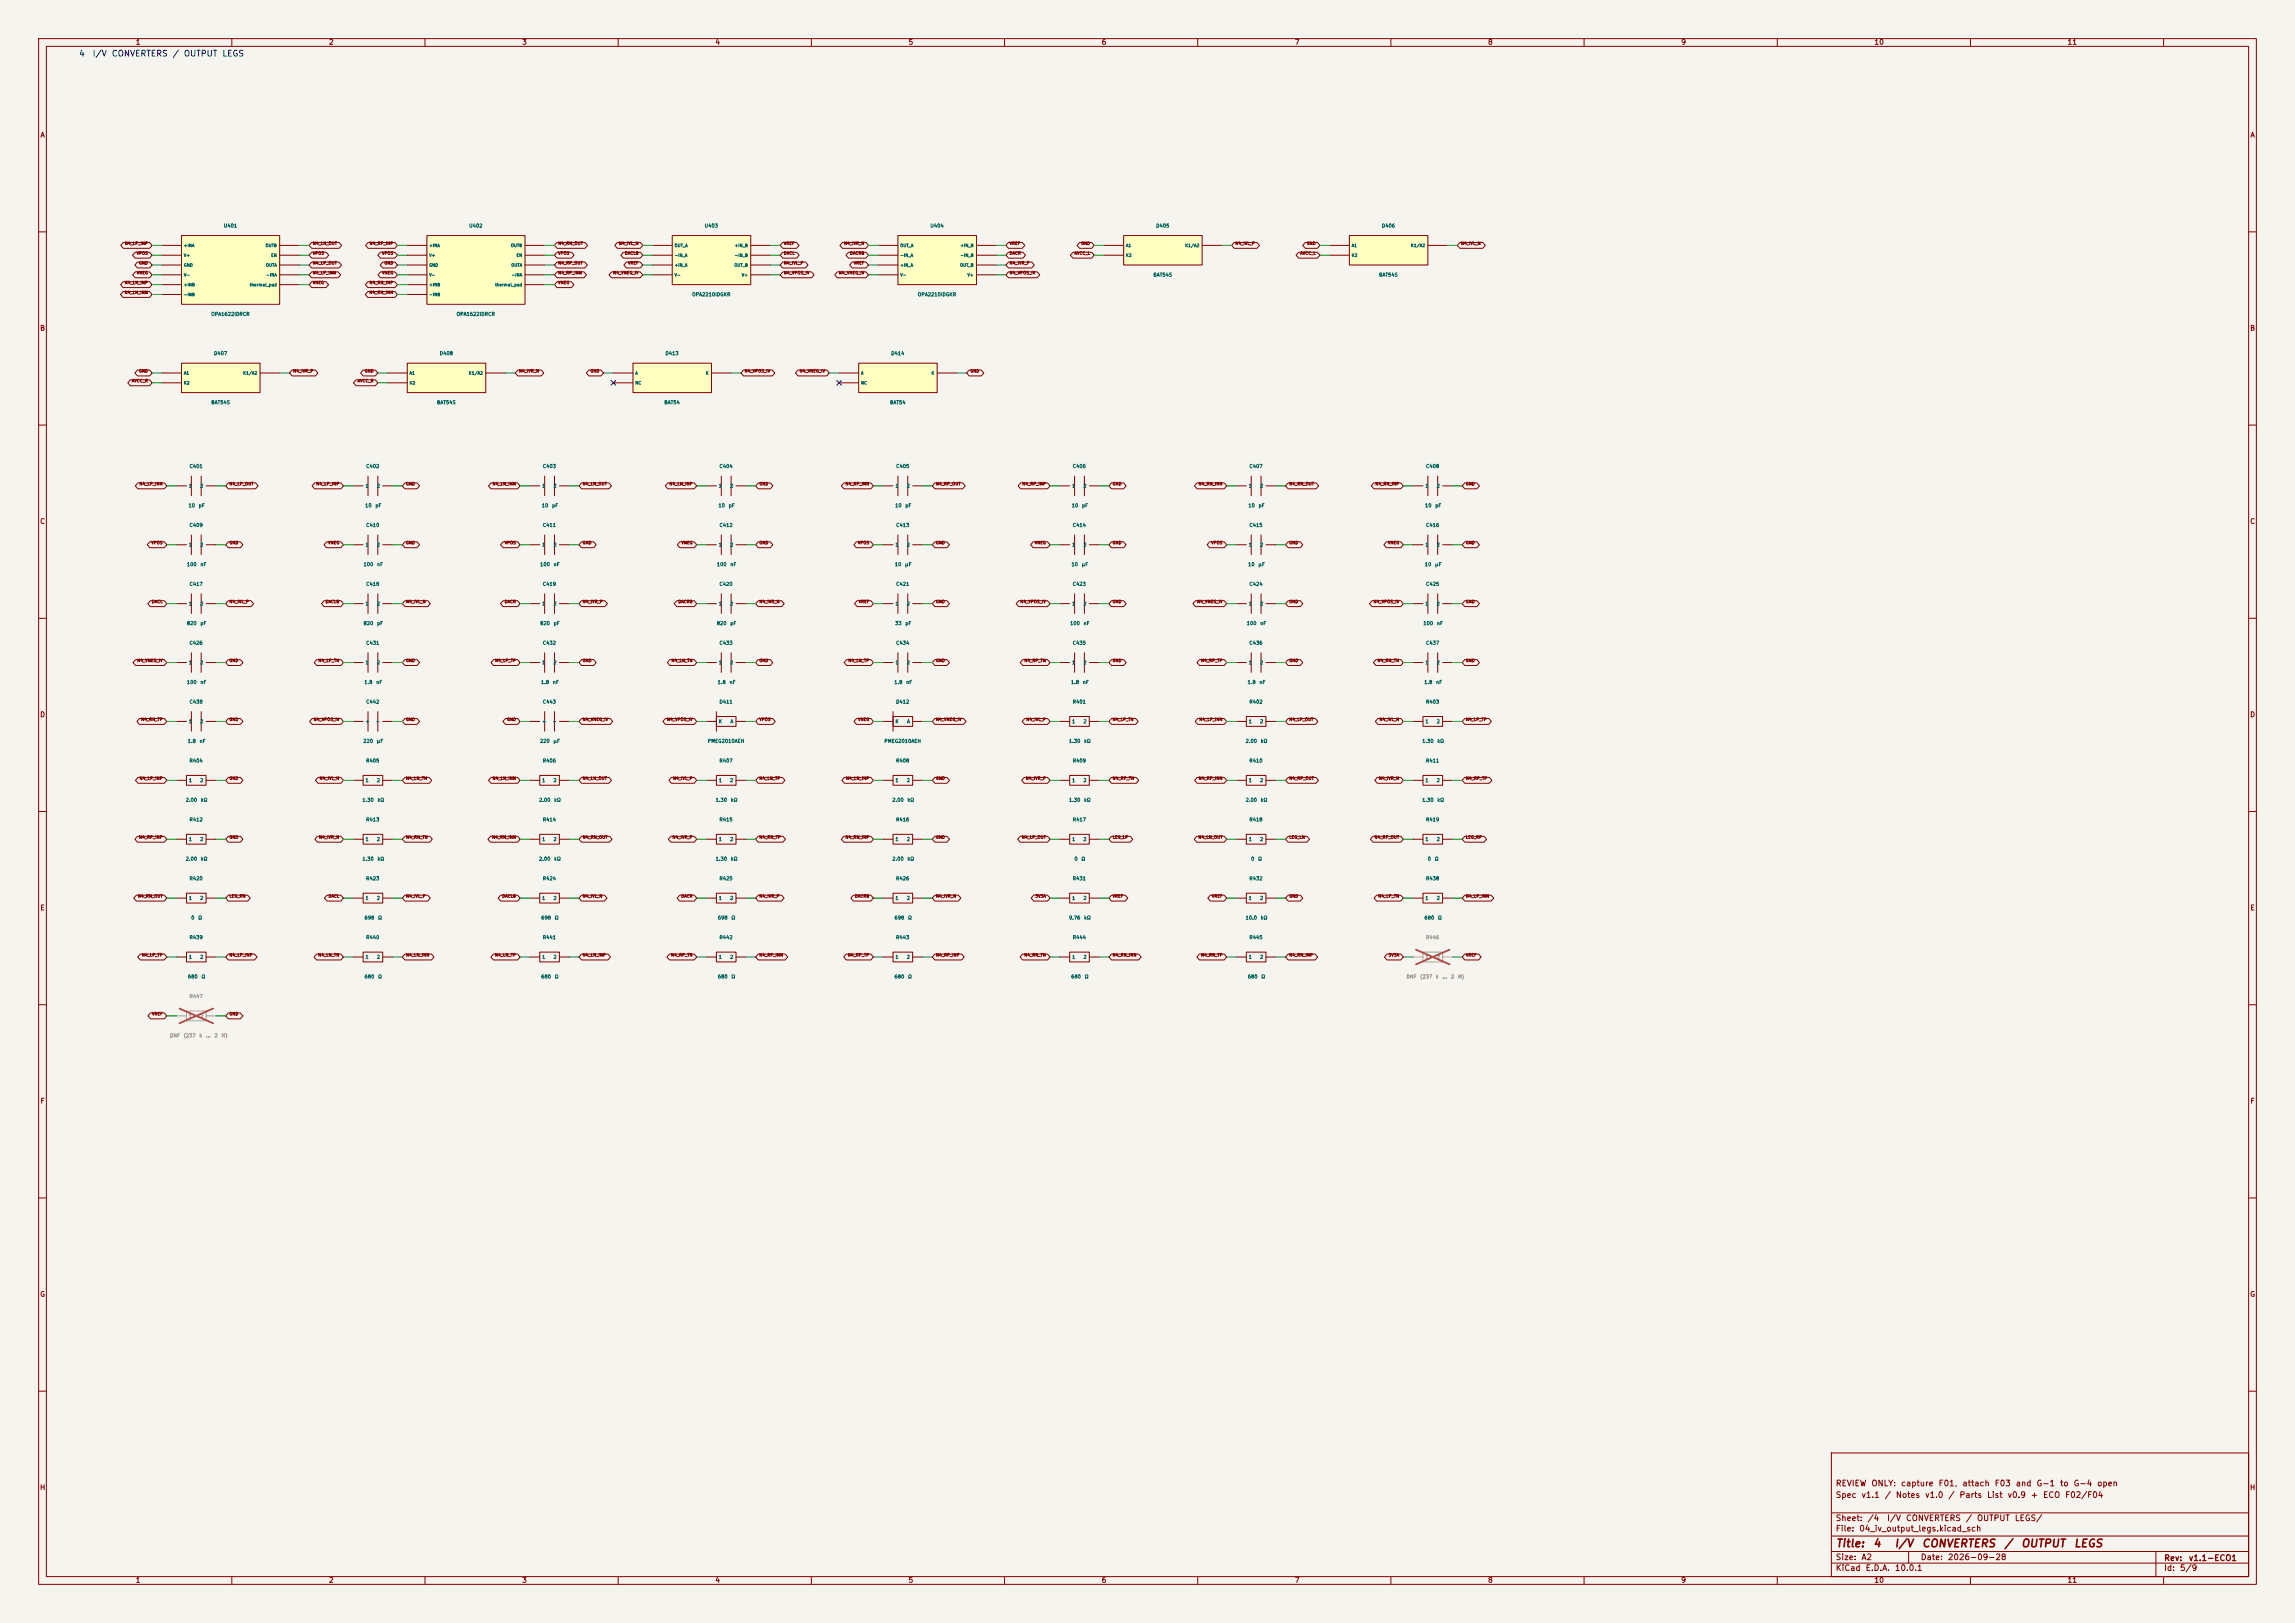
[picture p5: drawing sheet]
<svg xmlns="http://www.w3.org/2000/svg" width="594mm" height="420mm" viewBox="0 0 594 420" stroke-linecap="round" stroke-linejoin="round" font-family="sans-serif">
<defs><g id="words">
<g font-size="2" fill="#840000">
<text x="475" y="400.9">Title:</text>
<text x="484.7" y="400.9">4</text>
<text x="490.2" y="400.9">I/V</text>
<text x="497.3" y="400.9">CONVERTERS</text>
<text x="518.6" y="400.9">/</text>
<text x="523" y="400.9">OUTPUT</text>
<text x="536.6" y="400.9">LEGS</text>
</g>
<g font-size="1.5" fill="#0000c2">
<text x="20.3" y="15">4</text>
<text x="23.9" y="15">I/V</text>
<text x="28.8" y="15">CONVERTERS</text>
<text x="44.5" y="15">/</text>
<text x="47.5" y="15">OUTPUT</text>
<text x="57.4" y="15">LEGS</text>
</g>
<g font-size="1.5" fill="#840000">
<text x="475" y="388">Spec</text>
<text x="475" y="385">REVIEW</text>
<text x="481.7" y="388">v1.1</text>
<text x="484.2" y="385">ONLY:</text>
<text x="487.7" y="388">/</text>
<text x="490.5" y="388">Notes</text>
<text x="491.9" y="385">capture</text>
<text x="498.1" y="388">v1.0</text>
<text x="501.6" y="385">F01,</text>
<text x="504.1" y="388">/</text>
<text x="507" y="388">Parts</text>
<text x="507.8" y="385">attach</text>
<text x="514.2" y="388">List</text>
<text x="516.1" y="385">F03</text>
<text x="519.5" y="388">v0.9</text>
<text x="521.6" y="385">and</text>
<text x="525.5" y="388">+</text>
<text x="527" y="385">G-1</text>
<text x="528.6" y="388">ECO</text>
<text x="533" y="385">to</text>
<text x="534.4" y="388">F02/F04</text>
<text x="536.6" y="385">G-4</text>
<text x="542.6" y="385">open</text>
<text x="475" y="394">Sheet:</text>
<text x="483.2" y="394">/4</text>
<text x="488.3" y="394">I/V</text>
<text x="493.2" y="394">CONVERTERS</text>
<text x="508.7" y="394">/</text>
<text x="511.5" y="394">OUTPUT</text>
<text x="521.3" y="394">LEGS/</text>
<text x="475" y="396.7">File:</text>
<text x="481.1" y="396.7">04_iv_output_legs.kicad_sch</text>
<text x="475" y="406.9">KiCad</text>
<text x="475" y="404.1">Size:</text>
<text x="481.7" y="404.1">A2</text>
<text x="482.7" y="406.9">E.D.A.</text>
<text x="490.3" y="406.9">10.0.1</text>
<text x="497" y="404.1">Date:</text>
<text x="504" y="404.1">2026-09-28</text>
<text x="560" y="404.3">Rev:</text>
<text x="560" y="406.9">Id:</text>
<text x="564.1" y="406.9">5/9</text>
<text x="566.4" y="404.3">v1.1-ECO1</text>
</g>
<g font-size="1.3" fill="#840000">
<text x="35" y="11.9">1</text>
<text x="85" y="11.9">2</text>
<text x="135" y="11.9">3</text>
<text x="185" y="11.9">4</text>
<text x="235" y="11.9">5</text>
<text x="285" y="11.9">6</text>
<text x="335" y="11.9">7</text>
<text x="385" y="11.9">8</text>
<text x="435" y="11.9">9</text>
<text x="485" y="11.9">10</text>
<text x="535" y="11.9">11</text>
<text x="10.3" y="35.9">A</text>
<text x="582.3" y="35.9">A</text>
<text x="10.3" y="85.9">B</text>
<text x="582.3" y="85.9">B</text>
<text x="10.3" y="135.9">C</text>
<text x="582.3" y="135.9">C</text>
<text x="10.3" y="185.9">D</text>
<text x="582.3" y="185.9">D</text>
<text x="10.3" y="235.9">E</text>
<text x="582.3" y="235.9">E</text>
<text x="10.3" y="285.9">F</text>
<text x="582.3" y="285.9">F</text>
<text x="10.3" y="335.9">G</text>
<text x="582.3" y="335.9">G</text>
<text x="10.2" y="385.9">H</text>
<text x="582.2" y="385.9">H</text>
<text x="35" y="409.9">1</text>
<text x="85" y="409.9">2</text>
<text x="135" y="409.9">3</text>
<text x="185" y="409.9">4</text>
<text x="235" y="409.9">5</text>
<text x="285" y="409.9">6</text>
<text x="335" y="409.9">7</text>
<text x="385" y="409.9">8</text>
<text x="435" y="409.9">9</text>
<text x="485" y="409.9">10</text>
<text x="535" y="409.9">11</text>
</g>
<g font-size=".9" fill="#006464">
<text x="57.8" y="59.1">U401</text>
<text x="121.3" y="59.1">U402</text>
<text x="182.3" y="59.1">U403</text>
<text x="240.7" y="59.1">U404</text>
<text x="299.1" y="59.1">D405</text>
<text x="357.6" y="59.1">D406</text>
<text x="298.4" y="71.8">BAT54S</text>
<text x="356.8" y="71.8">BAT54S</text>
<text x="179" y="76.9">OPA2210IDGKR</text>
<text x="237.5" y="76.9">OPA2210IDGKR</text>
<text x="54.6" y="82">OPA1622IDRCR</text>
<text x="118.1" y="82">OPA1622IDRCR</text>
<text x="55.3" y="92.1">D407</text>
<text x="113.7" y="92.1">D408</text>
<text x="172.1" y="92.1">D413</text>
<text x="230.6" y="92.1">D414</text>
<text x="54.6" y="104.8">BAT54S</text>
<text x="113" y="104.8">BAT54S</text>
<text x="171.8" y="104.8">BAT54</text>
<text x="230.3" y="104.8">BAT54</text>
<text x="48.9" y="121.3">C401</text>
<text x="94.7" y="121.3">C402</text>
<text x="140.4" y="121.3">C403</text>
<text x="186.1" y="121.3">C404</text>
<text x="231.8" y="121.3">C405</text>
<text x="277.5" y="121.3">C406</text>
<text x="323.3" y="121.3">C407</text>
<text x="369" y="121.3">C408</text>
<text x="48.7" y="131.5">10</text>
<text x="48.8" y="126.4">1</text>
<text x="51.3" y="131.5">pF</text>
<text x="51.7" y="126.4">2</text>
<text x="94.4" y="131.5">10</text>
<text x="94.5" y="126.4">1</text>
<text x="97.1" y="131.5">pF</text>
<text x="97.4" y="126.4">2</text>
<text x="140.1" y="131.5">10</text>
<text x="140.2" y="126.4">1</text>
<text x="142.8" y="131.5">pF</text>
<text x="143.1" y="126.4">2</text>
<text x="185.9" y="131.5">10</text>
<text x="185.9" y="126.4">1</text>
<text x="188.5" y="131.5">pF</text>
<text x="188.9" y="126.4">2</text>
<text x="231.6" y="131.5">10</text>
<text x="231.6" y="126.4">1</text>
<text x="234.2" y="131.5">pF</text>
<text x="234.6" y="126.4">2</text>
<text x="277.3" y="131.5">10</text>
<text x="277.4" y="126.4">1</text>
<text x="279.9" y="131.5">pF</text>
<text x="280.3" y="126.4">2</text>
<text x="323" y="131.5">10</text>
<text x="323.1" y="126.4">1</text>
<text x="325.7" y="131.5">pF</text>
<text x="326" y="126.4">2</text>
<text x="368.7" y="131.5">10</text>
<text x="368.8" y="126.4">1</text>
<text x="371.4" y="131.5">pF</text>
<text x="371.7" y="126.4">2</text>
<text x="48.9" y="136.6">C409</text>
<text x="94.7" y="136.6">C410</text>
<text x="140.4" y="136.6">C411</text>
<text x="186.1" y="136.6">C412</text>
<text x="231.8" y="136.6">C413</text>
<text x="277.5" y="136.6">C414</text>
<text x="323.3" y="136.6">C415</text>
<text x="369" y="136.6">C416</text>
<text x="48.8" y="141.6">1</text>
<text x="51.7" y="141.6">2</text>
<text x="94.5" y="141.6">1</text>
<text x="97.4" y="141.6">2</text>
<text x="140.2" y="141.6">1</text>
<text x="143.1" y="141.6">2</text>
<text x="185.9" y="141.6">1</text>
<text x="188.9" y="141.6">2</text>
<text x="231.6" y="141.6">1</text>
<text x="234.6" y="141.6">2</text>
<text x="277.4" y="141.6">1</text>
<text x="280.3" y="141.6">2</text>
<text x="323.1" y="141.6">1</text>
<text x="326" y="141.6">2</text>
<text x="368.8" y="141.6">1</text>
<text x="371.7" y="141.6">2</text>
<text x="48.3" y="146.7">100</text>
<text x="51.8" y="146.7">nF</text>
<text x="94" y="146.7">100</text>
<text x="97.5" y="146.7">nF</text>
<text x="139.7" y="146.7">100</text>
<text x="143.2" y="146.7">nF</text>
<text x="185.4" y="146.7">100</text>
<text x="188.9" y="146.7">nF</text>
<text x="231.5" y="146.7">10</text>
<text x="234.2" y="146.7">µF</text>
<text x="277.2" y="146.7">10</text>
<text x="279.9" y="146.7">µF</text>
<text x="322.9" y="146.7">10</text>
<text x="325.6" y="146.7">µF</text>
<text x="368.7" y="146.7">10</text>
<text x="371.3" y="146.7">µF</text>
<text x="48.9" y="151.8">C417</text>
<text x="94.7" y="151.8">C418</text>
<text x="140.4" y="151.8">C419</text>
<text x="186.1" y="151.8">C420</text>
<text x="231.8" y="151.8">C421</text>
<text x="277.5" y="151.8">C423</text>
<text x="323.3" y="151.8">C424</text>
<text x="369" y="151.8">C425</text>
<text x="48.3" y="162">820</text>
<text x="48.8" y="156.9">1</text>
<text x="51.7" y="156.9">2</text>
<text x="51.8" y="162">pF</text>
<text x="94" y="162">820</text>
<text x="94.5" y="156.9">1</text>
<text x="97.4" y="156.9">2</text>
<text x="97.5" y="162">pF</text>
<text x="139.7" y="162">820</text>
<text x="140.2" y="156.9">1</text>
<text x="143.1" y="156.9">2</text>
<text x="143.2" y="162">pF</text>
<text x="185.4" y="162">820</text>
<text x="185.9" y="156.9">1</text>
<text x="188.9" y="156.9">2</text>
<text x="188.9" y="162">pF</text>
<text x="231.6" y="162">33</text>
<text x="231.6" y="156.9">1</text>
<text x="234.2" y="162">pF</text>
<text x="234.6" y="156.9">2</text>
<text x="276.9" y="162">100</text>
<text x="277.4" y="156.9">1</text>
<text x="280.3" y="156.9">2</text>
<text x="280.4" y="162">nF</text>
<text x="322.6" y="162">100</text>
<text x="323.1" y="156.9">1</text>
<text x="326" y="156.9">2</text>
<text x="326.1" y="162">nF</text>
<text x="368.3" y="162">100</text>
<text x="368.8" y="156.9">1</text>
<text x="371.7" y="156.9">2</text>
<text x="371.8" y="162">nF</text>
<text x="48.9" y="167">C426</text>
<text x="94.7" y="167">C431</text>
<text x="140.4" y="167">C432</text>
<text x="186.1" y="167">C433</text>
<text x="231.8" y="167">C434</text>
<text x="277.5" y="167">C435</text>
<text x="323.3" y="167">C436</text>
<text x="369" y="167">C437</text>
<text x="48.8" y="172.1">1</text>
<text x="51.7" y="172.1">2</text>
<text x="94.5" y="172.1">1</text>
<text x="97.4" y="172.1">2</text>
<text x="140.2" y="172.1">1</text>
<text x="143.1" y="172.1">2</text>
<text x="185.9" y="172.1">1</text>
<text x="188.9" y="172.1">2</text>
<text x="231.6" y="172.1">1</text>
<text x="234.6" y="172.1">2</text>
<text x="277.4" y="172.1">1</text>
<text x="280.3" y="172.1">2</text>
<text x="323.1" y="172.1">1</text>
<text x="326" y="172.1">2</text>
<text x="368.8" y="172.1">1</text>
<text x="371.7" y="172.1">2</text>
<text x="48.3" y="177.2">100</text>
<text x="51.8" y="177.2">nF</text>
<text x="94.2" y="177.2">1.8</text>
<text x="97.3" y="177.2">nF</text>
<text x="139.9" y="177.2">1.8</text>
<text x="143" y="177.2">nF</text>
<text x="185.6" y="177.2">1.8</text>
<text x="188.7" y="177.2">nF</text>
<text x="231.4" y="177.2">1.8</text>
<text x="234.4" y="177.2">nF</text>
<text x="277.1" y="177.2">1.8</text>
<text x="280.2" y="177.2">nF</text>
<text x="322.8" y="177.2">1.8</text>
<text x="325.9" y="177.2">nF</text>
<text x="368.5" y="177.2">1.8</text>
<text x="371.6" y="177.2">nF</text>
<text x="48.9" y="182.3">C438</text>
<text x="94.7" y="182.3">C442</text>
<text x="140.4" y="182.3">C443</text>
<text x="186.1" y="182.3">D411</text>
<text x="231.8" y="182.3">D412</text>
<text x="277.5" y="182.3">R401</text>
<text x="323.3" y="182.3">R402</text>
<text x="369" y="182.3">R403</text>
<text x="48.8" y="187.4">1</text>
<text x="51.7" y="187.4">2</text>
<text x="94.5" y="187.4">+</text>
<text x="97.2" y="187.4">-</text>
<text x="140.2" y="187.4">+</text>
<text x="142.9" y="187.4">-</text>
<text x="185.9" y="187.4">K</text>
<text x="189" y="187.4">A</text>
<text x="231.6" y="187.4">K</text>
<text x="234.7" y="187.4">A</text>
<text x="277.4" y="187.4">1</text>
<text x="280.3" y="187.4">2</text>
<text x="323.1" y="187.4">1</text>
<text x="326" y="187.4">2</text>
<text x="368.8" y="187.4">1</text>
<text x="371.7" y="187.4">2</text>
<text x="48.5" y="192.4">1.8</text>
<text x="48.9" y="197.5">R404</text>
<text x="51.6" y="192.4">nF</text>
<text x="93.9" y="192.4">220</text>
<text x="94.7" y="197.5">R405</text>
<text x="97.4" y="192.4">µF</text>
<text x="139.6" y="192.4">220</text>
<text x="140.4" y="197.5">R406</text>
<text x="143.1" y="192.4">µF</text>
<text x="183.1" y="192.4">PMEG2010AEH</text>
<text x="186.1" y="197.5">R407</text>
<text x="228.8" y="192.4">PMEG2010AEH</text>
<text x="231.8" y="197.5">R408</text>
<text x="276.6" y="192.4">1.30</text>
<text x="277.5" y="197.5">R409</text>
<text x="280.5" y="192.4">kΩ</text>
<text x="322.3" y="192.4">2.00</text>
<text x="323.3" y="197.5">R410</text>
<text x="326.2" y="192.4">kΩ</text>
<text x="368" y="192.4">1.30</text>
<text x="369" y="197.5">R411</text>
<text x="371.9" y="192.4">kΩ</text>
<text x="48.8" y="202.6">1</text>
<text x="51.7" y="202.6">2</text>
<text x="94.5" y="202.6">1</text>
<text x="97.4" y="202.6">2</text>
<text x="140.2" y="202.6">1</text>
<text x="143.1" y="202.6">2</text>
<text x="185.9" y="202.6">1</text>
<text x="188.9" y="202.6">2</text>
<text x="231.6" y="202.6">1</text>
<text x="234.6" y="202.6">2</text>
<text x="277.4" y="202.6">1</text>
<text x="280.3" y="202.6">2</text>
<text x="323.1" y="202.6">1</text>
<text x="326" y="202.6">2</text>
<text x="368.8" y="202.6">1</text>
<text x="371.7" y="202.6">2</text>
<text x="48" y="207.7">2.00</text>
<text x="51.9" y="207.7">kΩ</text>
<text x="93.7" y="207.7">1.30</text>
<text x="97.6" y="207.7">kΩ</text>
<text x="139.4" y="207.7">2.00</text>
<text x="143.3" y="207.7">kΩ</text>
<text x="185.1" y="207.7">1.30</text>
<text x="189.1" y="207.7">kΩ</text>
<text x="230.9" y="207.7">2.00</text>
<text x="234.8" y="207.7">kΩ</text>
<text x="276.6" y="207.7">1.30</text>
<text x="280.5" y="207.7">kΩ</text>
<text x="322.3" y="207.7">2.00</text>
<text x="326.2" y="207.7">kΩ</text>
<text x="368" y="207.7">1.30</text>
<text x="371.9" y="207.7">kΩ</text>
<text x="48.9" y="212.8">R412</text>
<text x="94.7" y="212.8">R413</text>
<text x="140.4" y="212.8">R414</text>
<text x="186.1" y="212.8">R415</text>
<text x="231.8" y="212.8">R416</text>
<text x="277.5" y="212.8">R417</text>
<text x="323.3" y="212.8">R418</text>
<text x="369" y="212.8">R419</text>
<text x="48.8" y="217.8">1</text>
<text x="51.7" y="217.8">2</text>
<text x="94.5" y="217.8">1</text>
<text x="97.4" y="217.8">2</text>
<text x="140.2" y="217.8">1</text>
<text x="143.1" y="217.8">2</text>
<text x="185.9" y="217.8">1</text>
<text x="188.9" y="217.8">2</text>
<text x="231.6" y="217.8">1</text>
<text x="234.6" y="217.8">2</text>
<text x="277.4" y="217.8">1</text>
<text x="280.3" y="217.8">2</text>
<text x="323.1" y="217.8">1</text>
<text x="326" y="217.8">2</text>
<text x="368.8" y="217.8">1</text>
<text x="371.7" y="217.8">2</text>
<text x="48" y="222.9">2.00</text>
<text x="51.9" y="222.9">kΩ</text>
<text x="93.7" y="222.9">1.30</text>
<text x="97.6" y="222.9">kΩ</text>
<text x="139.4" y="222.9">2.00</text>
<text x="143.3" y="222.9">kΩ</text>
<text x="185.1" y="222.9">1.30</text>
<text x="189.1" y="222.9">kΩ</text>
<text x="230.9" y="222.9">2.00</text>
<text x="234.8" y="222.9">kΩ</text>
<text x="278" y="222.9">0</text>
<text x="279.8" y="222.9">Ω</text>
<text x="323.7" y="222.9">0</text>
<text x="325.5" y="222.9">Ω</text>
<text x="369.4" y="222.9">0</text>
<text x="371.2" y="222.9">Ω</text>
<text x="48.8" y="233.1">1</text>
<text x="48.9" y="228">R420</text>
<text x="51.7" y="233.1">2</text>
<text x="94.5" y="233.1">1</text>
<text x="94.7" y="228">R423</text>
<text x="97.4" y="233.1">2</text>
<text x="140.2" y="233.1">1</text>
<text x="140.4" y="228">R424</text>
<text x="143.1" y="233.1">2</text>
<text x="185.9" y="233.1">1</text>
<text x="186.1" y="228">R425</text>
<text x="188.9" y="233.1">2</text>
<text x="231.6" y="233.1">1</text>
<text x="231.8" y="228">R426</text>
<text x="234.6" y="233.1">2</text>
<text x="277.4" y="233.1">1</text>
<text x="277.5" y="228">R431</text>
<text x="280.3" y="233.1">2</text>
<text x="323.1" y="233.1">1</text>
<text x="323.3" y="228">R432</text>
<text x="326" y="233.1">2</text>
<text x="368.8" y="233.1">1</text>
<text x="369" y="228">R438</text>
<text x="371.7" y="233.1">2</text>
<text x="49.4" y="238.2">0</text>
<text x="51.2" y="238.2">Ω</text>
<text x="94.3" y="238.2">698</text>
<text x="97.8" y="238.2">Ω</text>
<text x="140" y="238.2">698</text>
<text x="143.5" y="238.2">Ω</text>
<text x="185.7" y="238.2">698</text>
<text x="189.2" y="238.2">Ω</text>
<text x="231.4" y="238.2">698</text>
<text x="234.9" y="238.2">Ω</text>
<text x="276.6" y="238.2">9.76</text>
<text x="280.5" y="238.2">kΩ</text>
<text x="322.3" y="238.2">10.0</text>
<text x="326.2" y="238.2">kΩ</text>
<text x="368.6" y="238.2">680</text>
<text x="372.1" y="238.2">Ω</text>
<text x="48.9" y="243.2">R439</text>
<text x="94.7" y="243.2">R440</text>
<text x="140.4" y="243.2">R441</text>
<text x="186.1" y="243.2">R442</text>
<text x="231.8" y="243.2">R443</text>
<text x="277.5" y="243.2">R444</text>
<text x="323.3" y="243.2">R445</text>
<text x="48.8" y="248.3">1</text>
<text x="51.7" y="248.3">2</text>
<text x="94.5" y="248.3">1</text>
<text x="97.4" y="248.3">2</text>
<text x="140.2" y="248.3">1</text>
<text x="143.1" y="248.3">2</text>
<text x="185.9" y="248.3">1</text>
<text x="188.9" y="248.3">2</text>
<text x="231.6" y="248.3">1</text>
<text x="234.6" y="248.3">2</text>
<text x="277.4" y="248.3">1</text>
<text x="280.3" y="248.3">2</text>
<text x="323.1" y="248.3">1</text>
<text x="326" y="248.3">2</text>
<text x="48.5" y="253.4">680</text>
<text x="52" y="253.4">Ω</text>
<text x="94.3" y="253.4">680</text>
<text x="97.8" y="253.4">Ω</text>
<text x="140" y="253.4">680</text>
<text x="143.5" y="253.4">Ω</text>
<text x="185.7" y="253.4">680</text>
<text x="189.2" y="253.4">Ω</text>
<text x="231.4" y="253.4">680</text>
<text x="234.9" y="253.4">Ω</text>
<text x="277.1" y="253.4">680</text>
<text x="280.6" y="253.4">Ω</text>
<text x="322.9" y="253.4">680</text>
<text x="326.4" y="253.4">Ω</text>
</g>
<g font-size=".9" fill="#939391">
<text x="369" y="243.2">R446</text>
<text x="368.8" y="248.3">1</text>
<text x="371.7" y="248.3">2</text>
<text x="363.9" y="253.4">DNF</text>
<text x="367.5" y="253.4">(237</text>
<text x="371.6" y="253.4">k</text>
<text x="373.2" y="253.4">…</text>
<text x="375.5" y="253.4">2</text>
<text x="377.3" y="253.4">M)</text>
<text x="48.8" y="263.6">1</text>
<text x="48.9" y="258.5">R447</text>
<text x="51.7" y="263.6">2</text>
<text x="43.9" y="268.6">DNF</text>
<text x="47.4" y="268.6">(237</text>
<text x="51.5" y="268.6">k</text>
<text x="53.2" y="268.6">…</text>
<text x="55.4" y="268.6">2</text>
<text x="57.2" y="268.6">M)</text>
</g>
<g font-size=".8" fill="#840000">
<text x="32.2" y="63.6">N4_LP_INP</text>
<text x="80.9" y="63.6">N4_LN_OUT</text>
<text x="95.6" y="63.6">N4_RP_INP</text>
<text x="144.4" y="63.6">N4_RN_OUT</text>
<text x="160.1" y="63.6">N4_IVL_N</text>
<text x="202.8" y="63.6">VREF</text>
<text x="218.4" y="63.6">N4_IVR_N</text>
<text x="261.2" y="63.6">VREF</text>
<text x="279.7" y="63.6">GND</text>
<text x="319.6" y="63.6">N4_IVL_P</text>
<text x="338.1" y="63.6">GND</text>
<text x="378" y="63.6">N4_IVL_N</text>
<text x="35.3" y="66.1">VPOS</text>
<text x="35.3" y="71.2">VNEG</text>
<text x="35.9" y="68.6">GND</text>
<text x="80.9" y="71.2">N4_LP_INN</text>
<text x="80.9" y="68.6">N4_LP_OUT</text>
<text x="80.9" y="66.1">VPOS</text>
<text x="98.8" y="66.1">VPOS</text>
<text x="98.8" y="71.2">VNEG</text>
<text x="99.4" y="68.6">GND</text>
<text x="144.4" y="68.6">N4_RP_OUT</text>
<text x="144.4" y="71.2">N4_RP_INN</text>
<text x="144.4" y="66.1">VPOS</text>
<text x="158.6" y="71.2">N4_VNEG_IV</text>
<text x="161.7" y="66.1">DACLB</text>
<text x="162.5" y="68.6">VREF</text>
<text x="202.8" y="68.6">N4_IVL_P</text>
<text x="202.8" y="71.2">N4_VPOS_IV</text>
<text x="202.8" y="66.1">DACL</text>
<text x="217" y="71.2">N4_VNEG_IV</text>
<text x="219.9" y="66.1">DACRB</text>
<text x="220.9" y="68.6">VREF</text>
<text x="261.2" y="66.1">DACR</text>
<text x="261.2" y="68.6">N4_IVR_P</text>
<text x="261.2" y="71.2">N4_VPOS_IV</text>
<text x="278" y="66.1">AVCC_L</text>
<text x="336.4" y="66.1">AVCC_L</text>
<text x="32.1" y="76.3">N4_LN_INN</text>
<text x="32.2" y="73.7">N4_LN_INP</text>
<text x="80.9" y="73.7">VNEG</text>
<text x="95.5" y="76.3">N4_RN_INN</text>
<text x="95.5" y="73.7">N4_RN_INP</text>
<text x="144.4" y="73.7">VNEG</text>
<text x="34" y="99.1">AVCC_R</text>
<text x="35.9" y="96.6">GND</text>
<text x="75.8" y="96.6">N4_IVR_P</text>
<text x="92.5" y="99.1">AVCC_R</text>
<text x="94.3" y="96.6">GND</text>
<text x="134.2" y="96.6">N4_IVR_N</text>
<text x="152.7" y="96.6">GND</text>
<text x="192.6" y="96.6">N4_VPOS_IV</text>
<text x="206.9" y="96.6">N4_VNEG_IV</text>
<text x="251" y="96.6">GND</text>
<text x="36" y="125.8">N4_LP_INN</text>
<text x="59.3" y="125.8">N4_LP_OUT</text>
<text x="81.8" y="125.8">N4_LP_INP</text>
<text x="105" y="125.8">GND</text>
<text x="127.4" y="125.8">N4_LN_INN</text>
<text x="150.7" y="125.8">N4_LN_OUT</text>
<text x="173.2" y="125.8">N4_LN_INP</text>
<text x="196.4" y="125.8">GND</text>
<text x="218.7" y="125.8">N4_RP_INN</text>
<text x="242.2" y="125.8">N4_RP_OUT</text>
<text x="264.5" y="125.8">N4_RP_INP</text>
<text x="287.9" y="125.8">GND</text>
<text x="310.1" y="125.8">N4_RN_INN</text>
<text x="333.6" y="125.8">N4_RN_OUT</text>
<text x="355.9" y="125.8">N4_RN_INP</text>
<text x="379.3" y="125.8">GND</text>
<text x="39.1" y="141">VPOS</text>
<text x="59.3" y="141">GND</text>
<text x="84.8" y="141">VNEG</text>
<text x="105" y="141">GND</text>
<text x="130.5" y="141">VPOS</text>
<text x="150.7" y="141">GND</text>
<text x="176.3" y="141">VNEG</text>
<text x="196.4" y="141">GND</text>
<text x="222" y="141">VPOS</text>
<text x="242.2" y="141">GND</text>
<text x="267.7" y="141">VNEG</text>
<text x="287.9" y="141">GND</text>
<text x="313.4" y="141">VPOS</text>
<text x="333.6" y="141">GND</text>
<text x="359.2" y="141">VNEG</text>
<text x="379.3" y="141">GND</text>
<text x="39.2" y="156.3">DACL</text>
<text x="59.3" y="156.3">N4_IVL_P</text>
<text x="84.2" y="156.3">DACLB</text>
<text x="105" y="156.3">N4_IVL_N</text>
<text x="130.5" y="156.3">DACR</text>
<text x="150.7" y="156.3">N4_IVR_P</text>
<text x="175.5" y="156.3">DACRB</text>
<text x="196.4" y="156.3">N4_IVR_N</text>
<text x="222.1" y="156.3">VREF</text>
<text x="242.2" y="156.3">GND</text>
<text x="264" y="156.3">N4_VPOS_IV</text>
<text x="287.9" y="156.3">GND</text>
<text x="309.7" y="156.3">N4_VNEG_IV</text>
<text x="333.6" y="156.3">GND</text>
<text x="355.4" y="156.3">N4_VPOS_IV</text>
<text x="379.3" y="156.3">GND</text>
<text x="35.4" y="171.5">N4_VNEG_IV</text>
<text x="59.3" y="171.5">GND</text>
<text x="82.3" y="171.5">N4_LP_TN</text>
<text x="105" y="171.5">GND</text>
<text x="128.1" y="171.5">N4_LP_TP</text>
<text x="150.7" y="171.5">GND</text>
<text x="173.7" y="171.5">N4_LN_TN</text>
<text x="196.4" y="171.5">GND</text>
<text x="219.5" y="171.5">N4_LN_TP</text>
<text x="242.2" y="171.5">GND</text>
<text x="265" y="171.5">N4_RP_TN</text>
<text x="287.9" y="171.5">GND</text>
<text x="310.8" y="171.5">N4_RP_TP</text>
<text x="333.6" y="171.5">GND</text>
<text x="356.4" y="171.5">N4_RN_TN</text>
<text x="379.3" y="171.5">GND</text>
<text x="36.4" y="186.7">N4_RN_TP</text>
<text x="59.3" y="186.7">GND</text>
<text x="81.1" y="186.7">N4_VPOS_IV</text>
<text x="105" y="186.7">GND</text>
<text x="131.1" y="186.7">GND</text>
<text x="150.7" y="186.7">N4_VNEG_IV</text>
<text x="172.5" y="186.7">N4_VPOS_IV</text>
<text x="196.4" y="186.7">VPOS</text>
<text x="222" y="186.7">VNEG</text>
<text x="242.2" y="186.7">N4_VNEG_IV</text>
<text x="265.5" y="186.7">N4_IVL_P</text>
<text x="287.9" y="186.7">N4_LP_TN</text>
<text x="310.3" y="186.7">N4_LP_INN</text>
<text x="333.6" y="186.7">N4_LP_OUT</text>
<text x="356.9" y="186.7">N4_IVL_N</text>
<text x="379.3" y="186.7">N4_LP_TP</text>
<text x="36" y="202">N4_LP_INP</text>
<text x="59.3" y="202">GND</text>
<text x="82.6" y="202">N4_IVL_N</text>
<text x="105" y="202">N4_LN_TN</text>
<text x="127.4" y="202">N4_LN_INN</text>
<text x="150.7" y="202">N4_LN_OUT</text>
<text x="174.1" y="202">N4_IVL_P</text>
<text x="196.4" y="202">N4_LN_TP</text>
<text x="218.9" y="202">N4_LN_INP</text>
<text x="242.2" y="202">GND</text>
<text x="265.4" y="202">N4_IVR_P</text>
<text x="287.9" y="202">N4_RP_TN</text>
<text x="310.2" y="202">N4_RP_INN</text>
<text x="333.6" y="202">N4_RP_OUT</text>
<text x="356.8" y="202">N4_IVR_N</text>
<text x="379.3" y="202">N4_RP_TP</text>
<text x="35.9" y="217.2">N4_RP_INP</text>
<text x="59.3" y="217.2">GND</text>
<text x="82.5" y="217.2">N4_IVR_N</text>
<text x="105" y="217.2">N4_RN_TN</text>
<text x="127.3" y="217.2">N4_RN_INN</text>
<text x="150.7" y="217.2">N4_RN_OUT</text>
<text x="174" y="217.2">N4_IVR_P</text>
<text x="196.4" y="217.2">N4_RN_TP</text>
<text x="218.7" y="217.2">N4_RN_INP</text>
<text x="242.2" y="217.2">GND</text>
<text x="264.4" y="217.2">N4_LP_OUT</text>
<text x="287.9" y="217.2">LEG_LP</text>
<text x="310.1" y="217.2">N4_LN_OUT</text>
<text x="333.6" y="217.2">LEG_LN</text>
<text x="355.7" y="217.2">N4_RP_OUT</text>
<text x="379.3" y="217.2">LEG_RP</text>
<text x="35.6" y="232.5">N4_RN_OUT</text>
<text x="59.3" y="232.5">LEG_RN</text>
<text x="84.9" y="232.5">DACL</text>
<text x="105" y="232.5">N4_IVL_P</text>
<text x="129.9" y="232.5">DACLB</text>
<text x="150.7" y="232.5">N4_IVL_N</text>
<text x="176.2" y="232.5">DACR</text>
<text x="196.4" y="232.5">N4_IVR_P</text>
<text x="221.2" y="232.5">DACRB</text>
<text x="242.2" y="232.5">N4_IVR_N</text>
<text x="267.9" y="232.5">3V3A</text>
<text x="287.9" y="232.5">VREF</text>
<text x="313.6" y="232.5">VREF</text>
<text x="333.6" y="232.5">GND</text>
<text x="356.6" y="232.5">N4_LP_TN</text>
<text x="379.3" y="232.5">N4_LP_INN</text>
<text x="36.6" y="247.7">N4_LP_TP</text>
<text x="59.3" y="247.7">N4_LP_INP</text>
<text x="82.3" y="247.7">N4_LN_TN</text>
<text x="105" y="247.7">N4_LN_INN</text>
<text x="128" y="247.7">N4_LN_TP</text>
<text x="150.7" y="247.7">N4_LN_INP</text>
<text x="173.6" y="247.7">N4_RP_TN</text>
<text x="196.4" y="247.7">N4_RP_INN</text>
<text x="219.3" y="247.7">N4_RP_TP</text>
<text x="242.2" y="247.7">N4_RP_INP</text>
<text x="265" y="247.7">N4_RN_TN</text>
<text x="287.9" y="247.7">N4_RN_INN</text>
<text x="310.7" y="247.7">N4_RN_TP</text>
<text x="333.6" y="247.7">N4_RN_INP</text>
<text x="359.3" y="247.7">3V3A</text>
<text x="379.3" y="247.7">VREF</text>
<text x="39.3" y="262.9">VREF</text>
<text x="59.3" y="262.9">GND</text>
</g>
<g font-size=".8" fill="#006464">
<text x="47.5" y="64.1">+INA</text>
<text x="68.6" y="64.1">OUTB</text>
<text x="111" y="64.1">+INA</text>
<text x="132.1" y="64.1">OUTB</text>
<text x="174.5" y="64.1">OUT_A</text>
<text x="190.1" y="64.1">+IN_B</text>
<text x="232.9" y="64.1">OUT_A</text>
<text x="248.5" y="64.1">+IN_B</text>
<text x="291.3" y="64.1">A1</text>
<text x="306.7" y="64.1">K1/A2</text>
<text x="349.8" y="64.1">A1</text>
<text x="365.1" y="64.1">K1/A2</text>
<text x="47.5" y="66.6">V+</text>
<text x="47.5" y="69.2">GND</text>
<text x="47.5" y="71.7">V-</text>
<text x="68.7" y="69.2">OUTA</text>
<text x="68.8" y="71.7">-INA</text>
<text x="70.1" y="66.6">EN</text>
<text x="111" y="66.6">V+</text>
<text x="111" y="69.2">GND</text>
<text x="111" y="71.7">V-</text>
<text x="132.2" y="69.2">OUTA</text>
<text x="132.3" y="71.7">-INA</text>
<text x="133.6" y="66.6">EN</text>
<text x="174.5" y="66.6">-IN_A</text>
<text x="174.5" y="69.2">+IN_A</text>
<text x="174.5" y="71.7">V-</text>
<text x="190" y="69.2">OUT_B</text>
<text x="190.1" y="66.6">-IN_B</text>
<text x="191.9" y="71.7">V+</text>
<text x="232.9" y="66.6">-IN_A</text>
<text x="232.9" y="69.2">+IN_A</text>
<text x="232.9" y="71.7">V-</text>
<text x="248.4" y="69.2">OUT_B</text>
<text x="248.5" y="66.6">-IN_B</text>
<text x="250.3" y="71.7">V+</text>
<text x="291.3" y="66.6">K2</text>
<text x="349.8" y="66.6">K2</text>
<text x="47.5" y="74.3">+INB</text>
<text x="47.5" y="76.8">-INB</text>
<text x="64.6" y="74.3">thermal_pad</text>
<text x="111" y="74.3">+INB</text>
<text x="111" y="76.8">-INB</text>
<text x="128.1" y="74.3">thermal_pad</text>
<text x="47.5" y="97.1">A1</text>
<text x="47.5" y="99.7">K2</text>
<text x="62.8" y="97.1">K1/A2</text>
<text x="105.9" y="97.1">A1</text>
<text x="105.9" y="99.7">K2</text>
<text x="121.3" y="97.1">K1/A2</text>
<text x="164.3" y="97.1">A</text>
<text x="164.3" y="99.7">NC</text>
<text x="182.6" y="97.1">K</text>
<text x="222.8" y="97.1">A</text>
<text x="222.8" y="99.7">NC</text>
<text x="241" y="97.1">K</text>
</g>
</g></defs>
<path d="M0 0h594v420h-594z" fill="#f5f4ef" stroke="#f5f4ef" stroke-width=".26"/>
<g fill="none" stroke="#840000" stroke-width=".26">
<path d="M10 10h574v400h-574zM12 12h570v396h-570zM60 10v2M110 10v2M160 10v2M210 10v2M260 10v2M310 10v2M360 10v2M410 10v2M460 10v2M510 10v2"/>
<path d="M560 10v2M10 60h2M582 60h2M10 110h2M582 110h2M91.4 125.7h2.6M95.2 123.2v5.1M95.2 138.4v5.1M97.8 123.2v5.1M97.8 138.4v5.1M99.1 125.7h2.5M137.2 125.7h2.5"/>
<path d="M141 123.2v5.1M143.5 123.2v5.1M144.8 125.7h2.5M182.9 125.7h2.5M186.7 123.2v5.1M189.2 123.2v5.1M190.5 125.7h2.5M320 125.7h2.6M323.8 123.2v5.1M326.4 123.2v5.1M327.7 125.7h2.5M365.8 125.7h2.5"/>
<path d="M369.6 123.2v5.1M369.6 138.4v5.1M372.1 123.2v5.1M372.1 138.4v5.1M373.4 125.7h2.5M91.4 141h2.6M99.1 141h2.5M365.8 141h2.5M373.4 141h2.5M10 160h2M45.7 171.5h2.6M49.5 168.9v5.1"/>
<path d="M52.1 168.9v5.1M53.3 171.5h2.6M582 160h2M10 210h2M182.9 201.9h2.5M182.9 217.2h2.5M185.4 200.7h5.1v2.5h-5.1zM185.4 215.9h5.1v2.5h-5.1zM190.5 201.9h2.5M190.5 217.2h2.5M582 210h2M182.9 232.4h2.5"/>
<path d="M185.4 231.1h5.1v2.6h-5.1zM190.5 232.4h2.5M228.6 232.4h2.5M231.1 231.1h5.1v2.6h-5.1zM236.2 232.4h2.6M182.9 247.7h2.5M185.4 246.4h5.1v2.5h-5.1zM190.5 247.7h2.5M10 260h2M582 260h2M10 310h2M582 310h2"/>
<path d="M10 360h2M474 376h108v32h-108zM582 360h2M474 397.5h108M474 391.5h108M60 408v2M110 408v2M160 408v2M210 408v2M260 408v2M310 408v2M360 408v2"/>
<path d="M410 408v2M460 408v2M474 404.5h108M474 401.5h108M494 401.5v3M510 408v2M558 401.5v6.5M560 408v2"/>
</g>
<path d="M290.8 61h20.3v7.6h-20.3z" fill="#ffffc2"/>
<g fill="none" stroke="#840000" stroke-width=".26">
<path d="M285.7 63.5h5.1M285.7 66h5.1M290.8 61h20.3v7.6h-20.3zM311.1 63.5h5.1M45.7 125.7h2.6M49.5 123.2v5.1M49.5 138.4v5.1M52.1 123.2v5.1M52.1 138.4v5.1M53.3 125.7h2.6M141 138.4v5.1M143.5 138.4v5.1"/>
<path d="M186.7 138.4v5.1M189.2 138.4v5.1M228.6 125.7h2.5M232.4 123.2v5.1M232.4 138.4v5.1M234.9 123.2v5.1M234.9 138.4v5.1M236.2 125.7h2.6M45.7 156.2h2.6M45.7 141h2.6M49.5 153.7v5.1M52.1 153.7v5.1"/>
<path d="M53.3 156.2h2.6M53.3 141h2.6M91.4 156.2h2.6M95.2 153.7v5.1M97.8 153.7v5.1M99.1 156.2h2.5M137.2 156.2h2.5M137.2 141h2.5M141 153.7v5.1M143.5 153.7v5.1M144.8 156.2h2.5M144.8 141h2.5"/>
<path d="M182.9 141h2.5M190.5 141h2.5M228.6 141h2.5M236.2 141h2.6M91.4 171.5h2.6M95.2 168.9v5.1M97.8 168.9v5.1M99.1 171.5h2.5M91.4 186.7h2.6M95.2 184.2v5M97.8 184.2v5M99.1 186.7h2.5"/>
<path d="M91.4 201.9h2.6M94 200.7h5.1v2.5h-5.1zM99.1 201.9h2.5"/>
</g>
<path d="M349.2 61h20.4v7.6h-20.4z" fill="#ffffc2"/>
<g fill="none" stroke="#840000" stroke-width=".26">
<path d="M344.2 63.5h5M344.2 66h5M349.2 61h20.4v7.6h-20.4zM369.6 63.5h5M274.3 125.7h2.6M278.1 123.2v5.1M278.1 138.4v5.1M280.7 123.2v5.1M280.7 138.4v5.1M281.9 125.7h2.6M182.9 156.2h2.5M186.7 153.7v5.1"/>
<path d="M189.2 153.7v5.1M190.5 156.2h2.5M228.6 156.2h2.5M232.4 153.7v5.1M234.9 153.7v5.1M236.2 156.2h2.6M274.3 141h2.6M281.9 141h2.6M137.2 171.5h2.5M141 168.9v5.1M143.5 168.9v5.1M144.8 171.5h2.5"/>
<path d="M228.6 171.5h2.5M232.4 168.9v5.1M234.9 168.9v5.1M236.2 171.5h2.6M137.2 186.7h2.5M141 184.2v5M143.5 184.2v5M144.8 186.7h2.5M228.6 186.7h2.5M231.1 185.4h5.1v2.6h-5.1zM231.1 184.2v5M236.2 186.7h2.6"/>
<path d="M91.4 217.2h2.6M94 215.9h5.1v2.5h-5.1zM99.1 217.2h2.5M137.2 201.9h2.5M139.7 200.7h5.1v2.5h-5.1zM144.8 201.9h2.5M365.8 217.2h2.5M368.3 215.9h5.1v2.5h-5.1zM373.4 217.2h2.5M91.4 232.4h2.6M94 231.1h5.1v2.6h-5.1zM99.1 232.4h2.5"/>
<path d="M91.4 247.7h2.6M94 246.4h5.1v2.5h-5.1zM99.1 247.7h2.5M320 247.7h2.6M322.6 246.4h5.1v2.5h-5.1zM327.7 247.7h2.5"/>
</g>
<path d="M365.8 247.7h2.5M368.3 246.4h5.1v2.5h-5.1zM373.4 247.7h2.5" fill="none" stroke="#9c9b98" stroke-width=".26"/>
<path d="M366.5 245.8l8.7 3.7M375.2 245.8l-8.7 3.7" fill="none" stroke="#e12e31" stroke-width=".46"/>
<path d="M163.8 94h20.3v7.6h-20.3z" fill="#ffffc2"/>
<g fill="none" stroke="#840000" stroke-width=".26">
<path d="M158.7 96.5h5.1M158.7 99.1h5.1M163.8 94h20.3v7.6h-20.3zM184.1 96.5h5.1M323.8 138.4v5.1M326.4 138.4v5.1M274.3 156.2h2.6M278.1 153.7v5.1M280.7 153.7v5.1M281.9 156.2h2.6M320 156.2h2.6M320 141h2.6"/>
<path d="M323.8 153.7v5.1M326.4 153.7v5.1M327.7 156.2h2.5M327.7 141h2.5M274.3 171.5h2.6M278.1 168.9v5.1M280.7 168.9v5.1M281.9 171.5h2.6M320 171.5h2.6M323.8 168.9v5.1M326.4 168.9v5.1M327.7 171.5h2.5"/>
<path d="M365.8 171.5h2.5M369.6 168.9v5.1M372.1 168.9v5.1M373.4 171.5h2.5M45.7 186.7h2.6M49.5 184.2v5M52.1 184.2v5M53.3 186.7h2.6M274.3 186.7h2.6M276.9 185.4h5v2.6h-5zM281.9 186.7h2.6M320 186.7h2.6"/>
<path d="M322.6 185.4h5.1v2.6h-5.1zM327.7 186.7h2.5M45.7 201.9h2.6M45.7 217.2h2.6M48.3 200.7h5v2.5h-5zM48.3 215.9h5v2.5h-5zM53.3 201.9h2.6M53.3 217.2h2.6M137.2 217.2h2.5M139.7 215.9h5.1v2.5h-5.1zM144.8 217.2h2.5M228.6 201.9h2.5"/>
<path d="M228.6 217.2h2.5M231.1 200.7h5.1v2.5h-5.1zM231.1 215.9h5.1v2.5h-5.1zM236.2 201.9h2.6M236.2 217.2h2.6M274.3 201.9h2.6M274.3 217.2h2.6M276.9 200.7h5v2.5h-5zM276.9 215.9h5v2.5h-5zM281.9 201.9h2.6M281.9 217.2h2.6M320 201.9h2.6"/>
<path d="M320 217.2h2.6M322.6 215.9h5.1v2.5h-5.1zM322.6 200.7h5.1v2.5h-5.1zM327.7 201.9h2.5M327.7 217.2h2.5M365.8 201.9h2.5M368.3 200.7h5.1v2.5h-5.1zM373.4 201.9h2.5M137.2 232.4h2.5M139.7 231.1h5.1v2.6h-5.1zM144.8 232.4h2.5M320 232.4h2.6"/>
<path d="M322.6 231.1h5.1v2.6h-5.1zM327.7 232.4h2.5M365.8 232.4h2.5M368.3 231.1h5.1v2.6h-5.1zM373.4 232.4h2.5M137.2 247.7h2.5M139.7 246.4h5.1v2.5h-5.1zM144.8 247.7h2.5"/>
</g>
<path d="M105.4 94h20.3v7.6h-20.3z" fill="#ffffc2"/>
<path d="M100.3 96.5h5.1M100.3 99.1h5.1M105.4 94h20.3v7.6h-20.3zM125.7 96.5h5.1M365.8 156.2h2.5M369.6 153.7v5.1M372.1 153.7v5.1M373.4 156.2h2.5" fill="none" stroke="#840000" stroke-width=".26"/>
<path d="M110.5 61h25.4v17.7h-25.4z" fill="#ffffc2"/>
<g fill="none" stroke="#840000" stroke-width=".26">
<path d="M105.4 63.5h5.1M105.4 66h5.1M105.4 68.6h5.1M105.4 71.1h5.1M105.4 73.7h5.1M105.4 76.2h5.1M110.5 61h25.4v17.7h-25.4zM135.9 63.5h5.1M135.9 66h5.1M135.9 68.6h5.1M135.9 71.1h5.1M135.9 73.7h5.1"/>
<path d="M182.9 171.5h2.5M186.7 168.9v5.1M189.2 168.9v5.1M190.5 171.5h2.5M182.9 186.7h2.5M185.4 185.4h5.1v2.6h-5.1zM185.4 184.2v5M190.5 186.7h2.5M45.7 232.4h2.6M48.3 231.1h5v2.6h-5zM53.3 232.4h2.6M45.7 247.7h2.6"/>
<path d="M48.3 246.4h5v2.5h-5zM53.3 247.7h2.6"/>
</g>
<path d="M174 61h20.3v12.7h-20.3z" fill="#ffffc2"/>
<path d="M168.9 63.5h5.1M168.9 66h5.1M168.9 68.6h5.1M168.9 71.1h5.1M174 61h20.3v12.7h-20.3zM194.3 63.5h5.1M194.3 66h5.1M194.3 68.6h5.1M194.3 71.1h5.1M365.8 186.7h2.5M368.3 185.4h5.1v2.6h-5.1zM373.4 186.7h2.5" fill="none" stroke="#840000" stroke-width=".26"/>
<path d="M45.7 262.9h2.6M48.3 261.6h5v2.6h-5zM53.3 262.9h2.6" fill="none" stroke="#9c9b98" stroke-width=".26"/>
<path d="M46.5 261l8.6 3.8M55.1 261l-8.6 3.8" fill="none" stroke="#e12e31" stroke-width=".46"/>
<path d="M222.2 94h20.4v7.6h-20.4z" fill="#ffffc2"/>
<path d="M217.2 96.5h5M217.2 99.1h5M222.2 94h20.4v7.6h-20.4zM242.6 96.5h5M274.3 232.4h2.6M276.9 231.1h5v2.6h-5zM281.9 232.4h2.6" fill="none" stroke="#840000" stroke-width=".26"/>
<path d="M47 94h20.3v7.6h-20.3z" fill="#ffffc2"/>
<path d="M41.9 96.5h5.1M41.9 99.1h5.1M47 94h20.3v7.6h-20.3zM67.3 96.5h5.1" fill="none" stroke="#840000" stroke-width=".26"/>
<path d="M232.4 61h20.3v12.7h-20.3z" fill="#ffffc2"/>
<path d="M227.3 63.5h5.1M227.3 66h5.1M227.3 68.6h5.1M227.3 71.1h5.1M232.4 61h20.3v12.7h-20.3zM252.7 63.5h5.1M252.7 66h5.1M252.7 68.6h5.1M252.7 71.1h5.1" fill="none" stroke="#840000" stroke-width=".26"/>
<path d="M47 61h25.4v17.7h-25.4z" fill="#ffffc2"/>
<g fill="none" stroke="#840000" stroke-width=".26">
<path d="M31.8 75.4h6.9l.7 .8-.7 .8h-6.9l-.6-.8zM31.9 72.9h6.8l.7 .8-.7 .7h-6.8l-.7-.7zM31.9 62.7h6.8l.7 .8-.7 .8h-6.8l-.7-.8zM35 65.3h3.7l.7 .7-.7 .8h-3.7l-.7-.8zM35 70.4h3.7l.7 .7-.7 .8h-3.7l-.7-.8zM35.6 67.8h3.1l.7 .8-.7 .7h-3.1l-.7-.7zM41.9 63.5h5.1M41.9 66h5.1M41.9 68.6h5.1M41.9 71.1h5.1M41.9 73.7h5.1M41.9 76.2h5.1"/>
<path d="M47 61h25.4v17.7h-25.4zM72.4 63.5h5.1M72.4 66h5.1M72.4 68.6h5.1M72.4 71.1h5.1M72.4 73.7h5.1M80.7 72.9h3.7l.6 .8-.6 .7h-3.7l-.7-.7zM80.7 70.4h6.8l.7 .7-.7 .8h-6.8l-.7-.8zM80.7 67.8h7l.7 .8-.7 .7h-7l-.7-.7zM80.7 65.3h3.7l.7 .7-.7 .8h-3.7l-.7-.8zM80.7 62.7h7.1l.6 .8-.6 .8h-7.1l-.7-.8zM95.2 75.4h7l.7 .8-.7 .8h-7l-.7-.8z"/>
<path d="M95.2 72.9h7l.7 .8-.7 .7h-7l-.6-.7zM95.3 62.7h6.9l.7 .8-.7 .8h-6.9l-.7-.8zM98.5 65.3h3.7l.7 .7-.7 .8h-3.7l-.7-.8zM98.5 70.4h3.7l.7 .7-.7 .8h-3.7l-.7-.8zM99.1 67.8h3.1l.7 .8-.7 .7h-3.1l-.7-.7zM144.2 67.8h7.2l.6 .8-.6 .7h-7.2l-.7-.7zM144.2 70.4h6.9l.7 .7-.7 .8h-6.9l-.7-.8zM144.2 65.3h3.7l.7 .7-.7 .8h-3.7l-.7-.8zM144.2 62.7h7.2l.7 .8-.7 .8h-7.2l-.7-.8zM144.2 72.9h3.7l.6 .8-.6 .7h-3.7l-.7-.7zM158.3 70.4h7.4l.7 .7-.7 .8h-7.4l-.7-.8zM159.8 62.7h5.9l.7 .8-.7 .8h-5.9l-.7-.8z"/>
<path d="M161.3 65.3h4.4l.7 .7-.7 .8h-4.4l-.6-.8zM162.1 67.8h3.6l.7 .8-.7 .7h-3.6l-.6-.7zM202.6 67.8h5.9l.6 .8-.6 .7h-5.9l-.7-.7zM202.6 70.4h7.4l.7 .7-.7 .8h-7.4l-.7-.8zM202.6 62.7h3.6l.6 .8-.6 .8h-3.6l-.7-.8zM202.6 65.3h3.6l.7 .7-.7 .8h-3.6l-.7-.8zM216.7 70.4h7.4l.7 .7-.7 .8h-7.4l-.6-.8zM218.1 62.7h6l.7 .8-.7 .8h-6l-.7-.8zM219.6 65.3h4.5l.7 .7-.7 .8h-4.5l-.6-.8zM220.6 67.8h3.5l.7 .8-.7 .7h-3.5l-.7-.7zM261 62.7h3.6l.6 .8-.6 .8h-3.6l-.7-.8zM261 65.3h3.8l.6 .7-.6 .8h-3.8l-.7-.8z"/>
<path d="M261 67.8h6l.7 .8-.7 .7h-6l-.7-.7zM261 70.4h7.5l.6 .7-.6 .8h-7.5l-.7-.8zM277.7 65.3h4.8l.7 .7-.7 .8h-4.8l-.7-.8zM279.4 62.7h3.1l.7 .8-.7 .8h-3.1l-.6-.8zM319.4 62.7h5.9l.7 .8-.7 .8h-5.9l-.6-.8zM336.1 65.3h4.9l.6 .7-.6 .8h-4.9l-.6-.8zM337.8 62.7h3.2l.6 .8-.6 .8h-3.2l-.6-.8zM377.9 62.7h5.9l.6 .8-.6 .8h-5.9l-.7-.8zM33.7 98.3h5l.7 .8-.7 .7h-5l-.6-.7zM35.6 95.8h3.1l.7 .7-.7 .8h-3.1l-.7-.8zM75.6 95.8h6l.7 .7-.7 .8h-6l-.7-.8zM92.1 98.3h5l.7 .8-.7 .7h-5l-.6-.7z"/>
<path d="M94 95.8h3.1l.7 .7-.7 .8h-3.1l-.7-.8zM134 95.8h6.1l.6 .7-.6 .8h-6.1l-.7-.8zM152.4 95.8h3.1l.7 .7-.7 .8h-3.1l-.6-.8zM192.4 95.8h7.5l.6 .7-.6 .8h-7.5l-.6-.8zM206.6 95.8h7.4l.6 .7-.6 .8h-7.4l-.7-.8zM250.9 95.8h3.1l.6 .7-.6 .8h-3.1l-.7-.8zM35.7 125h6.8l.7 .7-.7 .8h-6.8l-.7-.8zM59.1 125h7l.7 .7-.7 .8h-7l-.7-.8zM81.4 125h6.8l.7 .7-.7 .8h-6.8l-.6-.8zM104.8 125h3.1l.7 .7-.7 .8h-3.1l-.7-.8zM127.1 125h6.9l.6 .7-.6 .8h-6.9l-.7-.8zM150.5 125h7.1l.7 .7-.7 .8h-7.1l-.6-.8z"/>
<path d="M172.8 125h6.9l.6 .7-.6 .8h-6.9l-.6-.8zM196.2 125h3.2l.6 .7-.6 .8h-3.2l-.6-.8zM218.4 125h7l.7 .7-.7 .8h-7l-.6-.8zM242 125h7.2l.6 .7-.6 .8h-7.2l-.7-.8zM264.2 125h6.9l.7 .7-.7 .8h-6.9l-.7-.8zM287.7 125h3.1l.7 .7-.7 .8h-3.1l-.7-.8zM309.8 125h7l.7 .7-.7 .8h-7l-.6-.8zM333.4 125h7.2l.7 .7-.7 .8h-7.2l-.7-.8zM355.6 125h7l.6 .7-.6 .8h-7l-.7-.8zM379.1 125h3.1l.7 .7-.7 .8h-3.1l-.6-.8zM38.8 140.2h3.7l.7 .8-.7 .7h-3.7l-.7-.7zM38.9 155.4h3.6l.7 .8-.7 .8h-3.6l-.6-.8z"/>
<path d="M59.1 140.2h3.1l.7 .8-.7 .7h-3.1l-.7-.7zM59.1 155.4h5.9l.6 .8-.6 .8h-5.9l-.7-.8zM83.9 155.4h4.3l.7 .8-.7 .8h-4.3l-.7-.8zM84.5 140.2h3.7l.7 .8-.7 .7h-3.7l-.6-.7zM104.8 155.4h5.9l.7 .8-.7 .8h-5.9l-.7-.8zM104.8 140.2h3.1l.7 .8-.7 .7h-3.1l-.7-.7zM130.2 140.2h3.8l.6 .8-.6 .7h-3.8l-.7-.7zM130.2 155.4h3.8l.6 .8-.6 .8h-3.8l-.7-.8zM150.5 140.2h3.1l.7 .8-.7 .7h-3.1l-.6-.7zM150.5 155.4h6.1l.6 .8-.6 .8h-6.1l-.6-.8zM175.2 155.4h4.5l.6 .8-.6 .8h-4.5l-.7-.8zM176 140.2h3.7l.6 .8-.6 .7h-3.7l-.7-.7z"/>
<path d="M196.2 140.2h3.2l.6 .8-.6 .7h-3.2l-.6-.7zM196.2 155.4h6.1l.7 .8-.7 .8h-6.1l-.6-.8zM221.7 140.2h3.7l.7 .8-.7 .7h-3.7l-.7-.7zM221.8 155.4h3.6l.7 .8-.7 .8h-3.6l-.6-.8zM242 155.4h3.1l.7 .8-.7 .8h-3.1l-.7-.8zM242 140.2h3.1l.7 .8-.7 .7h-3.1l-.7-.7zM263.7 155.4h7.4l.7 .8-.7 .8h-7.4l-.7-.8zM267.4 140.2h3.7l.7 .8-.7 .7h-3.7l-.7-.7zM287.7 155.4h3.1l.7 .8-.7 .8h-3.1l-.7-.8zM287.7 140.2h3.1l.7 .8-.7 .7h-3.1l-.7-.7zM309.4 155.4h7.4l.7 .8-.7 .8h-7.4l-.6-.8zM313.1 140.2h3.7l.7 .8-.7 .7h-3.7l-.7-.7z"/>
<path d="M333.4 140.2h3.1l.7 .8-.7 .7h-3.1l-.7-.7zM333.4 155.4h3.1l.7 .8-.7 .8h-3.1l-.7-.8zM355.1 155.4h7.5l.6 .8-.6 .8h-7.5l-.7-.8zM358.8 140.2h3.8l.6 .8-.6 .7h-3.8l-.6-.7zM379.1 155.4h3.1l.7 .8-.7 .8h-3.1l-.6-.8zM379.1 140.2h3.1l.7 .8-.7 .7h-3.1l-.6-.7zM35.1 170.7h7.4l.7 .8-.7 .7h-7.4l-.7-.7zM59.1 170.7h3.1l.7 .8-.7 .7h-3.1l-.7-.7zM82 170.7h6.2l.7 .8-.7 .7h-6.2l-.7-.7zM104.8 170.7h3.1l.7 .8-.7 .7h-3.1l-.7-.7zM127.7 170.7h6.3l.6 .8-.6 .7h-6.3l-.6-.7zM150.5 170.7h3.1l.7 .8-.7 .7h-3.1l-.6-.7z"/>
<path d="M173.4 170.7h6.3l.6 .8-.6 .7h-6.3l-.7-.7zM196.2 170.7h3.2l.6 .8-.6 .7h-3.2l-.6-.7zM219.1 170.7h6.3l.7 .8-.7 .7h-6.3l-.6-.7zM242 170.7h3.1l.7 .8-.7 .7h-3.1l-.7-.7zM264.7 170.7h6.4l.7 .8-.7 .7h-6.4l-.6-.7zM287.7 170.7h3.1l.7 .8-.7 .7h-3.1l-.7-.7zM310.5 170.7h6.3l.7 .8-.7 .7h-6.3l-.7-.7zM333.4 170.7h3.1l.7 .8-.7 .7h-3.1l-.7-.7zM356.1 170.7h6.5l.6 .8-.6 .7h-6.5l-.6-.7zM379.1 170.7h3.1l.7 .8-.7 .7h-3.1l-.6-.7zM36.1 185.9h6.4l.7 .8-.7 .8h-6.4l-.6-.8zM59.1 185.9h3.1l.7 .8-.7 .8h-3.1l-.7-.8z"/>
<path d="M80.8 185.9h7.4l.7 .8-.7 .8h-7.4l-.7-.8zM104.8 185.9h3.1l.7 .8-.7 .8h-3.1l-.7-.8zM130.8 185.9h3.2l.6 .8-.6 .8h-3.2l-.6-.8zM150.5 185.9h7.4l.7 .8-.7 .8h-7.4l-.6-.8zM172.2 185.9h7.5l.6 .8-.6 .8h-7.5l-.6-.8zM196.2 185.9h3.8l.7 .8-.7 .8h-3.8l-.6-.8zM221.7 185.9h3.7l.7 .8-.7 .8h-3.7l-.7-.8zM242 185.9h7.4l.6 .8-.6 .8h-7.4l-.7-.8zM265.2 185.9h5.9l.7 .8-.7 .8h-5.9l-.6-.8zM287.7 185.9h6.2l.7 .8-.7 .8h-6.2l-.7-.8zM310 185.9h6.8l.7 .8-.7 .8h-6.8l-.7-.8zM333.4 185.9h7l.7 .8-.7 .8h-7l-.7-.8z"/>
<path d="M356.6 185.9h6l.6 .8-.6 .8h-6l-.6-.8zM379.1 185.9h6.2l.7 .8-.7 .8h-6.2l-.6-.8zM35.6 216.4h6.9l.7 .8-.7 .7h-6.9l-.7-.7zM35.7 201.2h6.8l.7 .7-.7 .8h-6.8l-.6-.8zM59.1 201.2h3.1l.7 .7-.7 .8h-3.1l-.7-.8zM59.1 216.4h3.1l.7 .8-.7 .7h-3.1l-.7-.7zM82.2 216.4h6l.7 .8-.7 .7h-6l-.7-.7zM82.3 201.2h5.9l.7 .7-.7 .8h-5.9l-.7-.8zM104.8 201.2h6.3l.7 .7-.7 .8h-6.3l-.7-.8zM104.8 216.4h6.4l.7 .8-.7 .7h-6.4l-.7-.7zM126.9 216.4h7.1l.6 .8-.6 .7h-7.1l-.6-.7zM127.1 201.2h6.9l.6 .7-.6 .8h-6.9l-.7-.8z"/>
<path d="M150.5 201.2h7.1l.7 .7-.7 .8h-7.1l-.6-.8zM150.5 216.4h7.3l.6 .8-.6 .7h-7.3l-.6-.7zM173.6 216.4h6.1l.6 .8-.6 .7h-6.1l-.6-.7zM173.8 201.2h5.9l.6 .7-.6 .8h-5.9l-.7-.8zM196.2 201.2h6.3l.7 .7-.7 .8h-6.3l-.6-.8zM196.2 216.4h6.4l.7 .8-.7 .7h-6.4l-.6-.7zM218.4 216.4h7l.7 .8-.7 .7h-7l-.6-.7zM218.6 201.2h6.8l.7 .7-.7 .8h-6.8l-.7-.8zM242 201.2h3.1l.7 .7-.7 .8h-3.1l-.7-.8zM242 216.4h3.1l.7 .8-.7 .7h-3.1l-.7-.7zM264.1 216.4h7l.7 .8-.7 .7h-7l-.7-.7zM265.1 201.2h6l.7 .7-.7 .8h-6l-.7-.8z"/>
<path d="M287.7 201.2h6.4l.6 .7-.6 .8h-6.4l-.7-.8zM287.7 216.4h4.8l.7 .8-.7 .7h-4.8l-.7-.7zM309.8 216.4h7l.7 .8-.7 .7h-7l-.7-.7zM309.9 201.2h6.9l.7 .7-.7 .8h-6.9l-.7-.8zM333.4 201.2h7.2l.7 .7-.7 .8h-7.2l-.7-.8zM333.4 216.4h4.9l.6 .8-.6 .7h-4.9l-.7-.7zM355.4 216.4h7.2l.6 .8-.6 .7h-7.2l-.7-.7zM356.5 201.2h6.1l.6 .7-.6 .8h-6.1l-.7-.8zM379.1 201.2h6.4l.6 .7-.6 .8h-6.4l-.6-.8zM379.1 216.4h5l.7 .8-.7 .7h-5l-.6-.7zM35.3 231.6h7.2l.7 .8-.7 .8h-7.2l-.7-.8zM59.1 231.6h5l.7 .8-.7 .8h-5l-.7-.8z"/>
<path d="M84.6 231.6h3.6l.7 .8-.7 .8h-3.6l-.6-.8zM104.8 231.6h5.9l.7 .8-.7 .8h-5.9l-.7-.8zM129.6 231.6h4.4l.6 .8-.6 .8h-4.4l-.7-.8zM150.5 231.6h5.9l.7 .8-.7 .8h-5.9l-.6-.8zM175.9 231.6h3.8l.6 .8-.6 .8h-3.8l-.6-.8zM196.2 231.6h6.1l.6 .8-.6 .8h-6.1l-.6-.8zM220.9 231.6h4.5l.7 .8-.7 .8h-4.5l-.7-.8zM242 231.6h6l.7 .8-.7 .8h-6l-.7-.8zM267.6 231.6h3.5l.7 .8-.7 .8h-3.5l-.7-.8zM287.7 231.6h3.5l.7 .8-.7 .8h-3.5l-.7-.8zM313.3 231.6h3.5l.7 .8-.7 .8h-3.5l-.7-.8zM333.4 231.6h3.1l.7 .8-.7 .8h-3.1l-.7-.8z"/>
<path d="M356.3 231.6h6.3l.6 .8-.6 .8h-6.3l-.7-.8zM379.1 231.6h6.9l.6 .8-.6 .8h-6.9l-.6-.8zM36.3 246.9h6.2l.7 .8-.7 .7h-6.2l-.7-.7zM59.1 246.9h6.8l.6 .8-.6 .7h-6.8l-.7-.7zM82 246.9h6.2l.7 .8-.7 .7h-6.2l-.7-.7zM104.8 246.9h6.9l.6 .8-.6 .7h-6.9l-.7-.7zM127.7 246.9h6.3l.6 .8-.6 .7h-6.3l-.7-.7zM150.5 246.9h6.9l.6 .8-.6 .7h-6.9l-.6-.7zM173.3 246.9h6.4l.6 .8-.6 .7h-6.4l-.7-.7zM196.2 246.9h7l.7 .8-.7 .7h-7l-.6-.7zM219 246.9h6.4l.7 .8-.7 .7h-6.4l-.6-.7zM228.6 247.7h2.5"/>
<path d="M231.1 246.4h5.1v2.5h-5.1zM236.2 247.7h2.6M242 246.9h6.9l.7 .8-.7 .7h-6.9l-.7-.7zM264.7 246.9h6.4l.7 .8-.7 .7h-6.4l-.7-.7zM274.3 247.7h2.6M276.9 246.4h5v2.5h-5zM281.9 247.7h2.6M287.7 246.9h7l.7 .8-.7 .7h-7l-.7-.7zM310.4 246.9h6.4l.7 .8-.7 .7h-6.4l-.6-.7zM333.4 246.9h7l.6 .8-.6 .7h-7l-.7-.7zM359 246.9h3.6l.6 .8-.6 .7h-3.6l-.7-.7zM379.1 246.9h3.6l.7 .8-.7 .7h-3.6l-.6-.7z"/>
<path d="M39 262.1h3.5l.7 .8-.7 .8h-3.5l-.7-.8zM59.1 262.1h3.1l.7 .8-.7 .8h-3.1l-.7-.8z"/>
</g>
<g fill="none" stroke="#009600" stroke-width=".26">
<path d="M39.4 71.1h2.5M39.4 68.6h2.5M39.4 66h2.5M39.4 76.2h2.5M39.4 63.5h2.5M39.4 73.7h2.5M77.5 71.1h2.5M77.5 68.6h2.5M77.5 66h2.5M77.5 63.5h2.5M77.5 73.7h2.5M102.9 71.1h2.5"/>
<path d="M102.9 68.6h2.5M102.9 66h2.5M102.9 76.2h2.5M102.9 63.5h2.5M102.9 73.7h2.5M141 71.1h2.5M141 68.6h2.5M141 66h2.5M141 63.5h2.5M141 73.7h2.5M166.4 71.1h2.5M166.4 68.6h2.5"/>
<path d="M166.4 66h2.5M166.4 63.5h2.5M199.4 71.1h2.5M199.4 68.6h2.5M199.4 66h2.5M199.4 63.5h2.5M224.8 71.1h2.5M224.8 68.6h2.5M224.8 66h2.5M224.8 63.5h2.5M257.8 71.1h2.5M257.8 68.6h2.5"/>
<path d="M257.8 66h2.5M257.8 63.5h2.5M283.2 66h2.5M283.2 63.5h2.5M316.2 63.5h2.6M341.6 66h2.6M341.6 63.5h2.6M374.6 63.5h2.6M39.4 99.1h2.5M39.4 96.5h2.5M72.4 96.5h2.5M97.8 99.1h2.5"/>
<path d="M97.8 96.5h2.5M130.8 96.5h2.5M156.2 96.5h2.5M189.2 96.5h2.6M214.6 96.5h2.6M247.6 96.5h2.6M43.2 125.7h2.5M55.9 125.7h2.5M88.9 125.7h2.5M101.6 125.7h2.5M134.6 125.7h2.6M147.3 125.7h2.6"/>
<path d="M180.3 125.7h2.6M193 125.7h2.6M226.1 125.7h2.5M238.8 125.7h2.5M271.8 125.7h2.5M284.5 125.7h2.5M317.5 125.7h2.5M330.2 125.7h2.5M363.2 125.7h2.6M375.9 125.7h2.6M43.2 141h2.5M43.2 156.2h2.5"/>
<path d="M55.9 141h2.5M55.9 156.2h2.5M88.9 141h2.5M88.9 156.2h2.5M101.6 141h2.5M101.6 156.2h2.5M134.6 141h2.6M134.6 156.2h2.6M147.3 141h2.6M147.3 156.2h2.6M180.3 141h2.6M180.3 156.2h2.6"/>
<path d="M193 141h2.6M193 156.2h2.6M226.1 141h2.5M226.1 156.2h2.5M238.8 141h2.5M238.8 156.2h2.5M271.8 141h2.5M271.8 156.2h2.5M284.5 141h2.5M284.5 156.2h2.5M317.5 141h2.5M317.5 156.2h2.5"/>
<path d="M330.2 141h2.5M330.2 156.2h2.5M363.2 141h2.6M363.2 156.2h2.6M375.9 141h2.6M375.9 156.2h2.6M43.2 171.5h2.5M55.9 171.5h2.5M88.9 171.5h2.5M101.6 171.5h2.5M134.6 171.5h2.6M147.3 171.5h2.6"/>
<path d="M180.3 171.5h2.6M193 171.5h2.6M226.1 171.5h2.5M238.8 171.5h2.5M271.8 171.5h2.5M284.5 171.5h2.5M317.5 171.5h2.5M330.2 171.5h2.5M363.2 171.5h2.6M375.9 171.5h2.6M43.2 186.7h2.5M55.9 186.7h2.5"/>
<path d="M88.9 186.7h2.5M101.6 186.7h2.5M134.6 186.7h2.6M147.3 186.7h2.6M180.3 186.7h2.6M193 186.7h2.6M226.1 186.7h2.5M238.8 186.7h2.5M271.8 186.7h2.5M284.5 186.7h2.5M317.5 186.7h2.5M330.2 186.7h2.5"/>
<path d="M363.2 186.7h2.6M375.9 186.7h2.6M43.2 217.2h2.5M43.2 201.9h2.5M55.9 217.2h2.5M55.9 201.9h2.5M88.9 217.2h2.5M88.9 201.9h2.5M101.6 217.2h2.5M101.6 201.9h2.5M134.6 217.2h2.6M134.6 201.9h2.6"/>
<path d="M147.3 217.2h2.6M147.3 201.9h2.6M180.3 217.2h2.6M180.3 201.9h2.6M193 217.2h2.6M193 201.9h2.6M226.1 217.2h2.5M226.1 201.9h2.5M238.8 217.2h2.5M238.8 201.9h2.5M271.8 217.2h2.5M271.8 201.9h2.5"/>
<path d="M284.5 217.2h2.5M284.5 201.9h2.5M317.5 217.2h2.5M317.5 201.9h2.5M330.2 217.2h2.5M330.2 201.9h2.5M363.2 217.2h2.6M363.2 201.9h2.6M375.9 217.2h2.6M375.9 201.9h2.6M43.2 232.4h2.5M55.9 232.4h2.5"/>
<path d="M88.9 232.4h2.5M101.6 232.4h2.5M134.6 232.4h2.6M147.3 232.4h2.6M180.3 232.4h2.6M193 232.4h2.6M226.1 232.4h2.5M238.8 232.4h2.5M271.8 232.4h2.5M284.5 232.4h2.5M317.5 232.4h2.5M330.2 232.4h2.5"/>
<path d="M363.2 232.4h2.6M375.9 232.4h2.6M43.2 247.7h2.5M55.9 247.7h2.5M88.9 247.7h2.5M101.6 247.7h2.5M134.6 247.7h2.6M147.3 247.7h2.6M180.3 247.7h2.6M193 247.7h2.6M226.1 247.7h2.5M238.8 247.7h2.5"/>
<path d="M271.8 247.7h2.5M284.5 247.7h2.5M317.5 247.7h2.5M330.2 247.7h2.5M363.2 247.7h2.6M375.9 247.7h2.6M43.2 262.9h2.5M55.9 262.9h2.5"/>
</g>
<path d="M158.1 98.5l1.3 1.2M159.4 98.5l-1.3 1.2M216.6 98.5l1.2 1.2M217.8 98.5l-1.2 1.2" fill="none" stroke="#000084" stroke-width=".26"/>
<use href="#words"/>
</svg>
